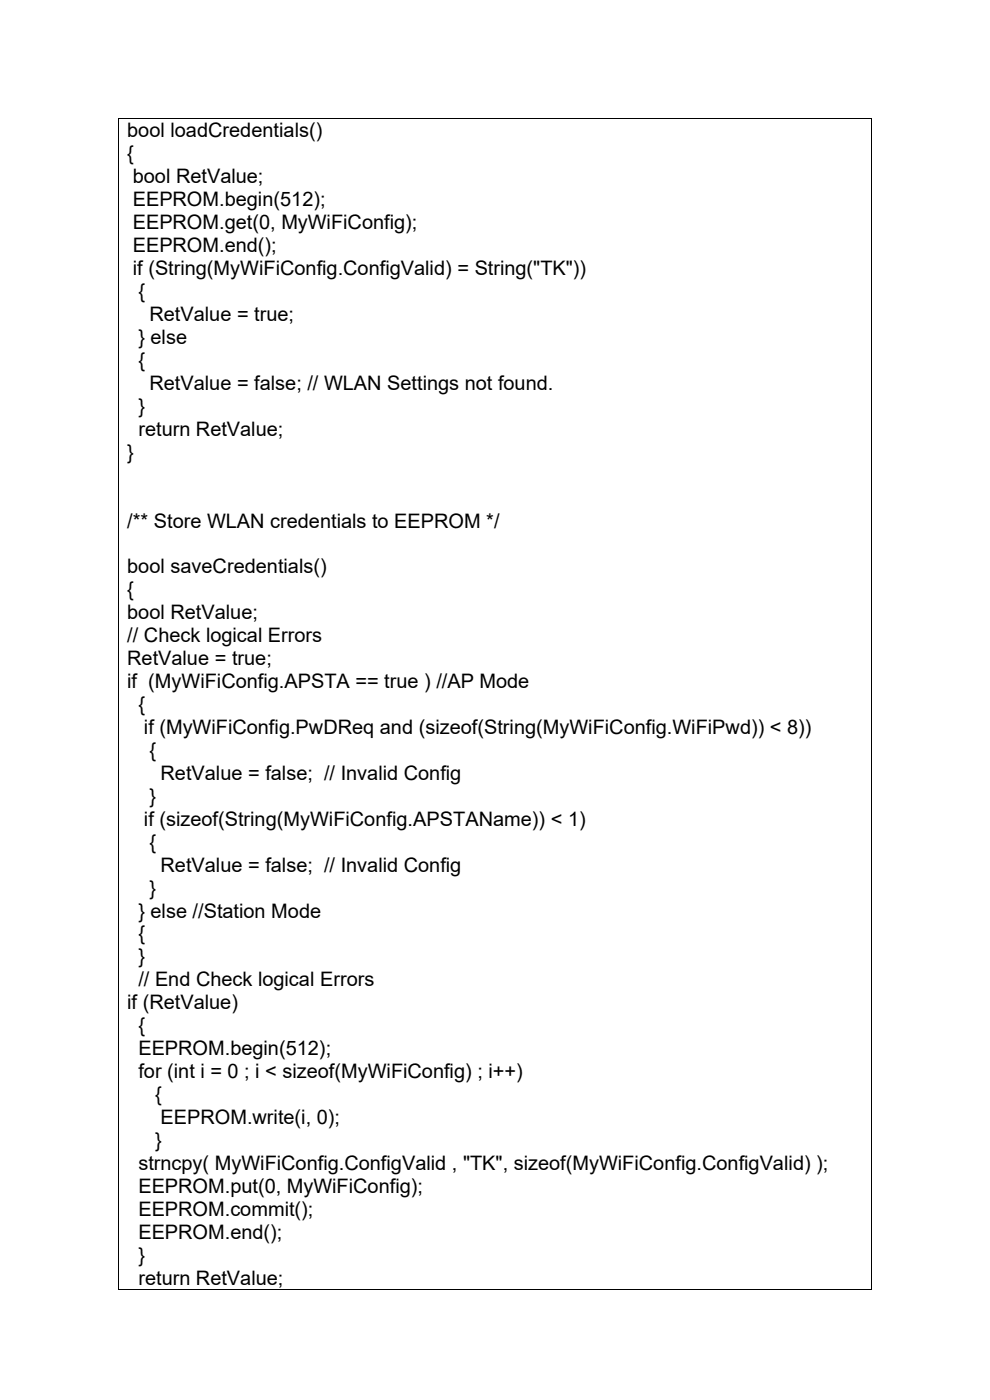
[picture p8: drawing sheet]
<svg xmlns="http://www.w3.org/2000/svg" width="210mm" height="297mm" viewBox="0 0 210 297" stroke-linecap="round" stroke-linejoin="round" font-family="sans-serif">
<defs><g id="words">
<g font-size="4.2">
<text x="27" y="29.1">bool loadCredentials()</text>
<text x="27" y="34">{</text>
<text x="28.2" y="38.9">bool RetValue;</text>
<text x="28.2" y="43.8">EEPROM.begin(512);</text>
<text x="28.2" y="48.6">EEPROM.get(0, MyWiFiConfig);</text>
<text x="28.2" y="53.5">EEPROM.end();</text>
<text x="28.2" y="58.4">if (String(MyWiFiConfig.ConfigValid) = String(&quot;TK&quot;))</text>
<text x="29.4" y="63.2">{</text>
<text x="31.7" y="68.1">RetValue = true;</text>
<text x="29.4" y="73">} else</text>
<text x="29.4" y="77.8">{</text>
<text x="31.7" y="82.7">RetValue = false; // WLAN Settings not found.</text>
<text x="29.4" y="87.6">}</text>
<text x="29.4" y="92.4">return RetValue;</text>
<text x="27" y="97.3">}</text>
<text x="27" y="111.9">/** Store WLAN credentials to EEPROM */</text>
<text x="27" y="121.6">bool saveCredentials()</text>
<text x="27" y="126.5">{</text>
<text x="27" y="131.4">bool RetValue;</text>
<text x="27" y="136.2">// Check logical Errors</text>
<text x="27" y="141.1">RetValue = true;</text>
<text x="27" y="146">if (MyWiFiConfig.APSTA == true ) //AP Mode</text>
<text x="29.4" y="150.9">{</text>
<text x="30.5" y="155.7">if (MyWiFiConfig.PwDReq and (sizeof(String(MyWiFiConfig.WiFiPwd)) &lt; 8))</text>
<text x="31.7" y="160.6">{</text>
<text x="34.1" y="165.5">RetValue = false; // Invalid Config</text>
<text x="31.7" y="170.3">}</text>
<text x="30.5" y="175.2">if (sizeof(String(MyWiFiConfig.APSTAName)) &lt; 1)</text>
<text x="31.7" y="180.1">{</text>
<text x="34.1" y="184.9">RetValue = false; // Invalid Config</text>
<text x="31.7" y="189.8">}</text>
<text x="29.4" y="194.6">} else //Station Mode</text>
<text x="29.4" y="199.5">{</text>
<text x="29.4" y="204.4">}</text>
<text x="29.4" y="209.3">// End Check logical Errors</text>
<text x="27" y="214.1">if (RetValue)</text>
<text x="29.4" y="219">{</text>
<text x="29.4" y="223.9">EEPROM.begin(512);</text>
<text x="29.4" y="228.7">for (int i = 0 ; i &lt; sizeof(MyWiFiConfig) ; i++)</text>
<text x="32.9" y="233.6">{</text>
<text x="34.1" y="238.5">EEPROM.write(i, 0);</text>
<text x="32.9" y="243.3">}</text>
<text x="29.4" y="248.2">strncpy( MyWiFiConfig.ConfigValid , &quot;TK&quot;, sizeof(MyWiFiConfig.ConfigValid) );</text>
<text x="29.4" y="253.1">EEPROM.put(0, MyWiFiConfig);</text>
<text x="29.4" y="257.9">EEPROM.commit();</text>
<text x="29.4" y="262.8">EEPROM.end();</text>
<text x="29.4" y="267.7">}</text>
<text x="29.4" y="272.5">return RetValue;</text>
</g>
</g></defs>
<g fill="#000">
<path d="M25 25h.2v.2h-.2z" fill-rule="evenodd"/>
<path d="M25 25h.2v.2h-.2z" fill-rule="evenodd"/>
<path d="M184.8 25h.2v.2h-.2z" fill-rule="evenodd"/>
<path d="M184.8 25h.2v.2h-.2z" fill-rule="evenodd"/>
<path d="M25 273.5h.2v.1h-.2z" fill-rule="evenodd"/>
<path d="M25 273.5h.2v.1h-.2z" fill-rule="evenodd"/>
<path d="M184.8 273.5h.2v.1h-.2z" fill-rule="evenodd"/>
<path d="M184.8 273.5h.2v.1h-.2z" fill-rule="evenodd"/>
</g>
<path d="M25.1 25.2v248.3M25.2 25.1h159.6M184.9 25.2v248.3M25.2 273.5h159.6" fill="none" stroke="#000" stroke-width=".21"/>
<use href="#words"/>
</svg>
